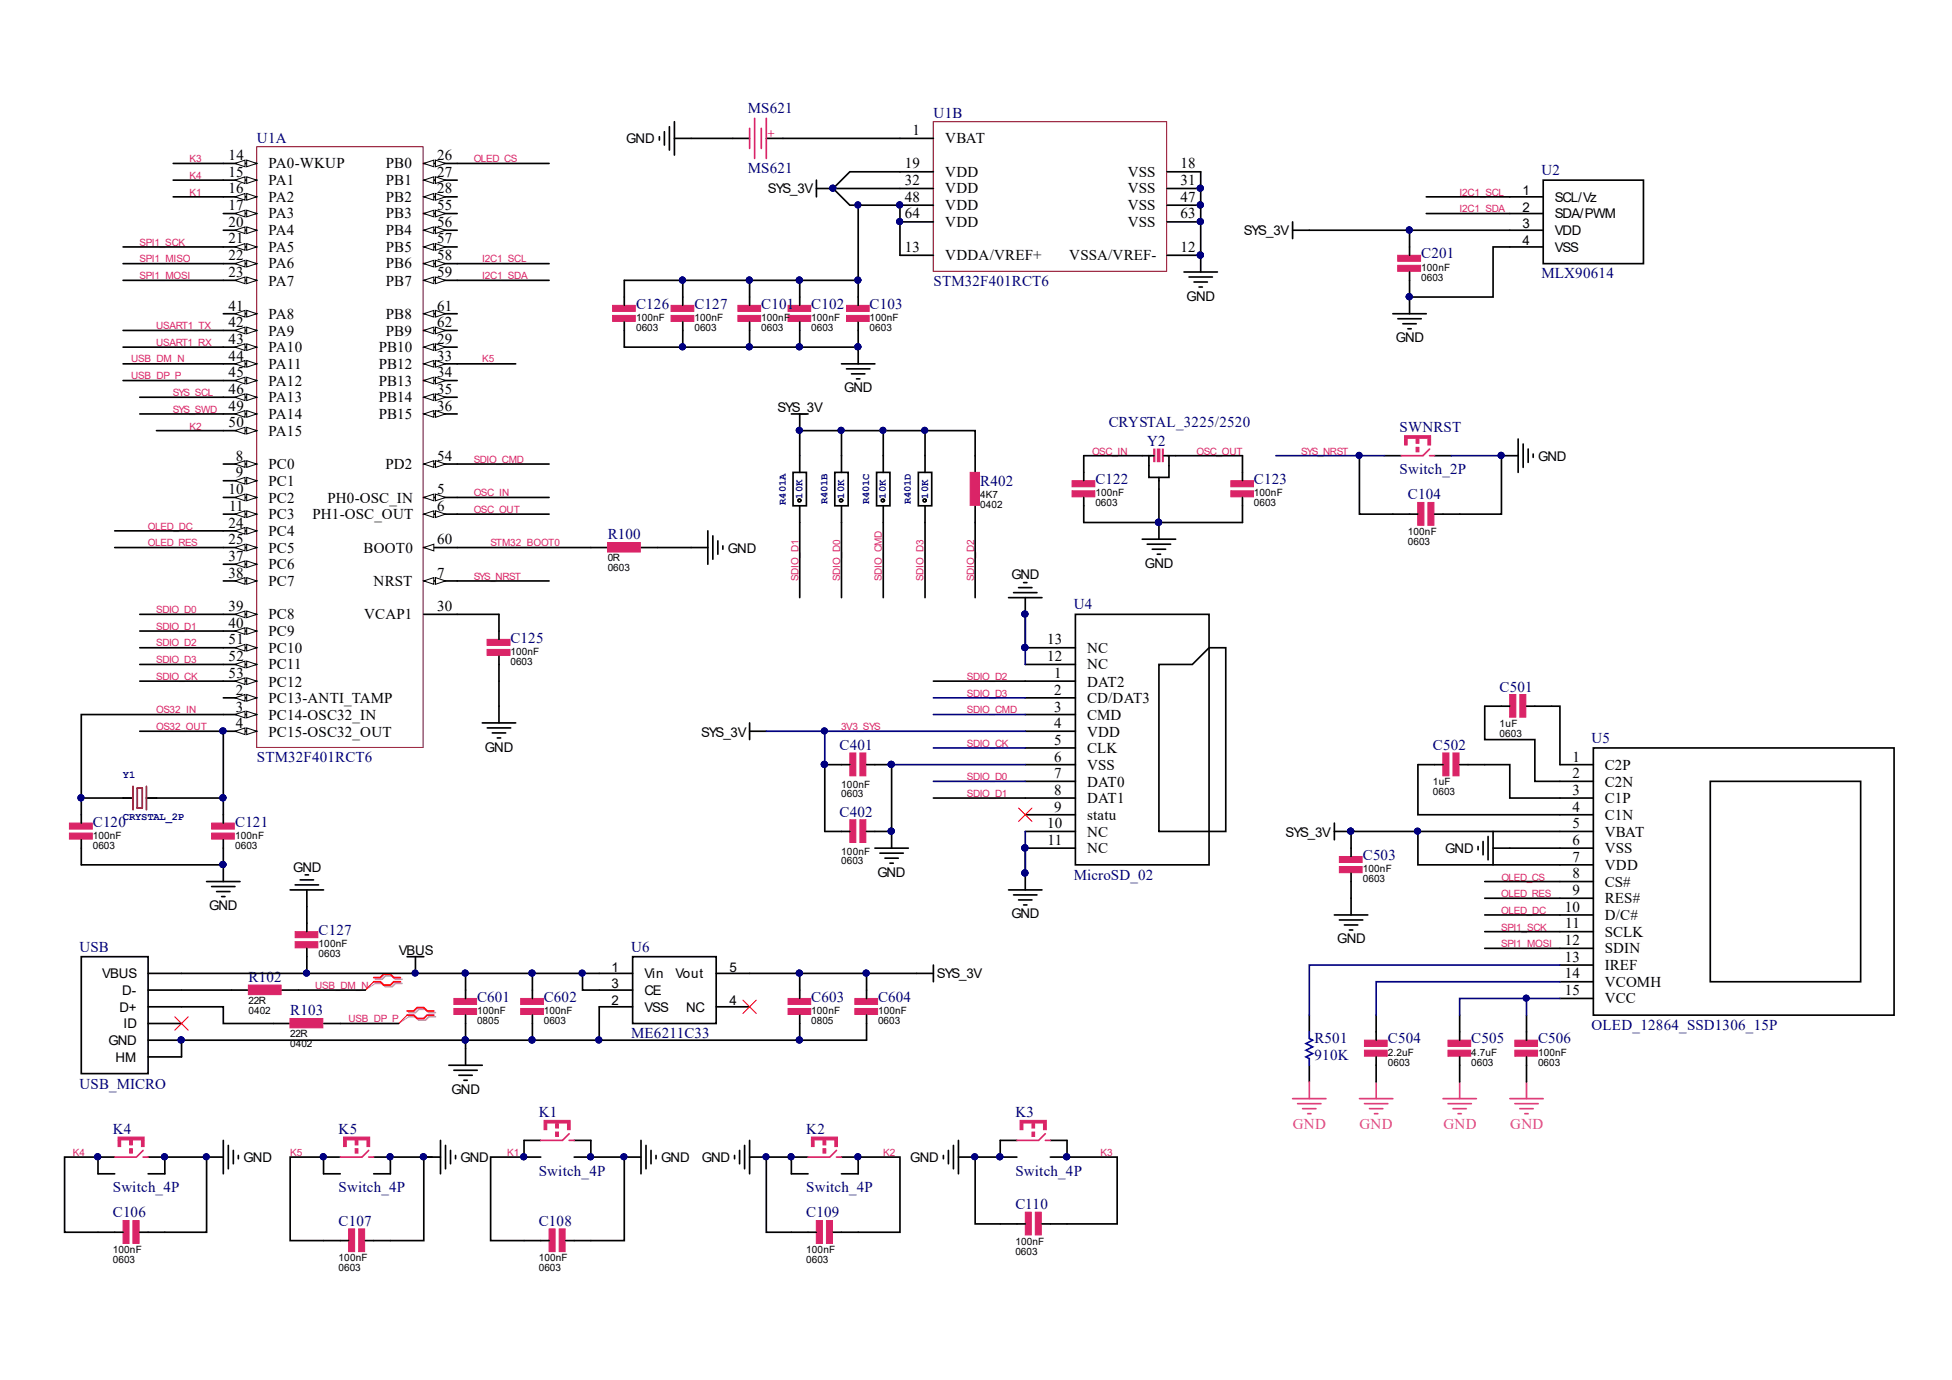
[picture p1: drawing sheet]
<svg xmlns="http://www.w3.org/2000/svg" width="297mm" height="210mm" viewBox="0 0 297 210" stroke-linecap="round" stroke-linejoin="round" font-family="sans-serif">
<defs><g id="words">
<g font-size="2.3" fill="#000080">
<text x="113.8" y="17.2">MS621</text>
<text x="39.1" y="21.8">U1A</text>
<text x="142.1" y="18">U1B</text>
<text x="113.8" y="26.4">MS621</text>
<text x="234.6" y="26.6">U2</text>
<text x="216.3" y="39.3">C201</text>
<text x="96.8" y="47">C126</text>
<text x="105.7" y="47">C127</text>
<text x="115.8" y="47">C101</text>
<text x="123.5" y="47">C102</text>
<text x="132.3" y="47">C103</text>
<text x="142.1" y="43.5">STM32F401RCT6</text>
<text x="234.6" y="42.4">MLX90614</text>
<text x="168.7" y="65">CRYSTAL_3225/2520</text>
<text x="213" y="65.8">SWNRST</text>
<text x="174.6" y="67.8">Y2</text>
<text x="149.2" y="73.9">R402</text>
<text x="166.7" y="73.6">C122</text>
<text x="190.8" y="73.6">C123</text>
<text x="213" y="72.1">Switch_2P</text>
<text x="214.2" y="75.9">C104</text>
<text x="92.5" y="82">R100</text>
<text x="163.4" y="92.7">U4</text>
<text x="77.7" y="97.7">C125</text>
<text x="228.2" y="105.2">C501</text>
<text x="242.2" y="113">U5</text>
<text x="39.1" y="115.8">STM32F401RCT6</text>
<text x="127.8" y="114.1">C401</text>
<text x="218.1" y="114.1">C502</text>
<text x="14.1" y="125.7">C120</text>
<text x="35.8" y="125.7">C121</text>
<text x="127.8" y="124.2">C402</text>
<text x="207.4" y="130.8">C503</text>
<text x="163.4" y="133.8">MicroSD_02</text>
<text x="48.5" y="142.2">C127</text>
<text x="12.1" y="144.8">USB</text>
<text x="37.8" y="149.3">R102</text>
<text x="96" y="144.8">U6</text>
<text x="44.2" y="154.4">R103</text>
<text x="72.6" y="152.4">C601</text>
<text x="82.8" y="152.4">C602</text>
<text x="123.5" y="152.4">C603</text>
<text x="133.6" y="152.4">C604</text>
<text x="96" y="157.9">ME6211C33</text>
<text x="200" y="158.7">R501</text>
<text x="200" y="161.2">910K</text>
<text x="211.2" y="158.7">C504</text>
<text x="223.9" y="158.7">C505</text>
<text x="234" y="158.7">C506</text>
<text x="242.2" y="156.7">OLED_12864_SSD1306_15P</text>
<text x="12.1" y="165.6">USB_MICRO</text>
<text x="17.2" y="172.5">K4</text>
<text x="51.5" y="172.5">K5</text>
<text x="82" y="169.9">K1</text>
<text x="122.7" y="172.5">K2</text>
<text x="154.5" y="169.9">K3</text>
<text x="82" y="178.8">Switch_4P</text>
<text x="154.5" y="178.8">Switch_4P</text>
<text x="17.2" y="181.4">Switch_4P</text>
<text x="17.2" y="185.2">C106</text>
<text x="51.5" y="181.4">Switch_4P</text>
<text x="122.7" y="181.4">Switch_4P</text>
<text x="122.7" y="185.2">C109</text>
<text x="154.5" y="183.9">C110</text>
<text x="51.5" y="186.4">C107</text>
<text x="82" y="186.4">C108</text>
</g>
<g font-size="2.3">
<text x="138.9" y="20.5">1</text>
<text x="143.8" y="21.8">VBAT</text>
<text x="34.8" y="26.9">15</text>
<text x="34.8" y="29.4">16</text>
<text x="34.8" y="24.3">14</text>
<text x="40.9" y="25.6">PA0-WKUP</text>
<text x="40.9" y="28.2">PA1</text>
<text x="58.7" y="25.6">PB0</text>
<text x="58.7" y="28.2">PB1</text>
<text x="66.5" y="24.3">26</text>
<text x="66.5" y="26.9">27</text>
<text x="66.5" y="29.4">28</text>
<text x="137.7" y="25.6">19</text>
<text x="137.7" y="28.2">32</text>
<text x="143.8" y="26.9">VDD</text>
<text x="143.8" y="29.4">VDD</text>
<text x="171.6" y="26.9">VSS</text>
<text x="171.6" y="29.4">VSS</text>
<text x="179.6" y="25.6">18</text>
<text x="179.6" y="28.2">31</text>
<text x="34.8" y="32">17</text>
<text x="34.8" y="34.5">20</text>
<text x="40.9" y="30.7">PA2</text>
<text x="40.9" y="33.2">PA3</text>
<text x="40.9" y="35.8">PA4</text>
<text x="58.7" y="30.7">PB2</text>
<text x="58.7" y="33.2">PB3</text>
<text x="58.7" y="35.8">PB4</text>
<text x="66.5" y="32">55</text>
<text x="66.5" y="34.5">56</text>
<text x="137.7" y="30.7">48</text>
<text x="137.7" y="33.2">64</text>
<text x="143.8" y="32">VDD</text>
<text x="143.8" y="34.5">VDD</text>
<text x="171.6" y="32">VSS</text>
<text x="171.6" y="34.5">VSS</text>
<text x="179.6" y="30.7">47</text>
<text x="179.6" y="33.2">63</text>
<text x="34.8" y="37">21</text>
<text x="34.8" y="39.6">22</text>
<text x="40.9" y="38.3">PA5</text>
<text x="40.9" y="40.8">PA6</text>
<text x="58.7" y="38.3">PB5</text>
<text x="58.7" y="40.8">PB6</text>
<text x="66.5" y="37">57</text>
<text x="66.5" y="39.6">58</text>
<text x="137.7" y="38.3">13</text>
<text x="143.8" y="39.6">VDDA/VREF+</text>
<text x="162.7" y="39.6">VSSA/VREF-</text>
<text x="179.6" y="38.3">12</text>
<text x="34.8" y="42.1">23</text>
<text x="34.8" y="47.3">41</text>
<text x="40.9" y="43.5">PA7</text>
<text x="58.7" y="43.5">PB7</text>
<text x="66.5" y="42.1">59</text>
<text x="66.5" y="47.3">61</text>
<text x="34.8" y="49.8">42</text>
<text x="34.8" y="52.3">43</text>
<text x="40.9" y="48.5">PA8</text>
<text x="40.9" y="51.1">PA9</text>
<text x="40.9" y="53.6">PA10</text>
<text x="57.6" y="53.6">PB10</text>
<text x="58.7" y="48.5">PB8</text>
<text x="58.7" y="51.1">PB9</text>
<text x="66.5" y="49.8">62</text>
<text x="66.5" y="52.3">29</text>
<text x="34.8" y="54.9">44</text>
<text x="34.8" y="57.4">45</text>
<text x="34.8" y="59.9">46</text>
<text x="40.9" y="56.1">PA11</text>
<text x="40.9" y="58.7">PA12</text>
<text x="57.6" y="56.1">PB12</text>
<text x="57.6" y="58.7">PB13</text>
<text x="66.5" y="54.9">33</text>
<text x="66.5" y="57.4">34</text>
<text x="66.5" y="59.9">35</text>
<text x="34.8" y="62.5">49</text>
<text x="34.8" y="65">50</text>
<text x="40.9" y="61.2">PA13</text>
<text x="40.9" y="63.7">PA14</text>
<text x="57.6" y="61.2">PB14</text>
<text x="57.6" y="63.7">PB15</text>
<text x="66.5" y="62.5">36</text>
<text x="35.9" y="70.1">8</text>
<text x="40.9" y="66.3">PA15</text>
<text x="40.9" y="71.4">PC0</text>
<text x="58.6" y="71.4">PD2</text>
<text x="66.5" y="70.1">54</text>
<text x="34.8" y="75.2">10</text>
<text x="34.9" y="77.7">11</text>
<text x="35.9" y="72.6">9</text>
<text x="40.9" y="73.9">PC1</text>
<text x="40.9" y="76.4">PC2</text>
<text x="49.8" y="76.4">PH0-OSC_IN</text>
<text x="66.5" y="75.2">5</text>
<text x="66.5" y="77.7">6</text>
<text x="34.8" y="80.2">24</text>
<text x="34.8" y="82.8">25</text>
<text x="40.9" y="79">PC3</text>
<text x="40.9" y="81.5">PC4</text>
<text x="47.6" y="79">PH1-OSC_OUT</text>
<text x="66.5" y="82.8">60</text>
<text x="34.8" y="85.3">37</text>
<text x="34.8" y="87.8">38</text>
<text x="40.9" y="84">PC5</text>
<text x="40.9" y="86.6">PC6</text>
<text x="40.9" y="89.1">PC7</text>
<text x="55.3" y="84">BOOT0</text>
<text x="56.9" y="89.1">NRST</text>
<text x="66.5" y="87.8">7</text>
<text x="34.8" y="92.9">39</text>
<text x="34.8" y="95.5">40</text>
<text x="40.9" y="94.2">PC8</text>
<text x="55.4" y="94.2">VCAP1</text>
<text x="66.5" y="92.9">30</text>
<text x="34.8" y="98">51</text>
<text x="34.8" y="100.5">52</text>
<text x="40.9" y="96.7">PC9</text>
<text x="40.9" y="99.3">PC10</text>
<text x="40.9" y="101.8">PC11</text>
<text x="159.3" y="100.5">12</text>
<text x="159.3" y="98">13</text>
<text x="165.4" y="101.8">NC</text>
<text x="165.4" y="99.3">NC</text>
<text x="34.8" y="103.1">53</text>
<text x="35.9" y="105.7">2</text>
<text x="40.9" y="107">PC13-ANTI_TAMP</text>
<text x="40.9" y="104.4">PC12</text>
<text x="160.4" y="105.7">2</text>
<text x="160.4" y="103.1">1</text>
<text x="165.4" y="104.4">DAT2</text>
<text x="165.4" y="107">CD/DAT3</text>
<text x="35.9" y="108.2">3</text>
<text x="35.9" y="110.8">4</text>
<text x="40.9" y="109.5">PC14-OSC32_IN</text>
<text x="40.9" y="112">PC15-OSC32_OUT</text>
<text x="160.4" y="108.2">3</text>
<text x="160.4" y="113.3">5</text>
<text x="160.4" y="110.8">4</text>
<text x="165.4" y="109.5">CMD</text>
<text x="165.4" y="112">VDD</text>
<text x="160.4" y="115.8">6</text>
<text x="160.4" y="118.4">7</text>
<text x="165.4" y="114.6">CLK</text>
<text x="165.4" y="117.1">VSS</text>
<text x="165.4" y="119.6">DAT0</text>
<text x="239.3" y="115.8">1</text>
<text x="239.3" y="118.4">2</text>
<text x="244.2" y="117.1">C2P</text>
<text x="244.2" y="119.6">C2N</text>
<text x="159.3" y="126">10</text>
<text x="160.4" y="123.4">9</text>
<text x="160.4" y="120.9">8</text>
<text x="165.4" y="122.2">DAT1</text>
<text x="165.4" y="124.7">statu</text>
<text x="239.3" y="120.9">3</text>
<text x="239.3" y="123.4">4</text>
<text x="239.3" y="126">5</text>
<text x="244.2" y="122.2">C1P</text>
<text x="244.2" y="124.7">C1N</text>
<text x="159.4" y="128.5">11</text>
<text x="165.4" y="127.2">NC</text>
<text x="165.4" y="129.8">NC</text>
<text x="239.3" y="128.5">6</text>
<text x="239.3" y="131.1">7</text>
<text x="244.2" y="127.2">VBAT</text>
<text x="244.2" y="129.8">VSS</text>
<text x="239.3" y="133.6">8</text>
<text x="239.3" y="136.1">9</text>
<text x="244.2" y="132.3">VDD</text>
<text x="244.2" y="134.9">CS#</text>
<text x="244.2" y="137.4">RES#</text>
<text x="238.1" y="138.7">10</text>
<text x="238.1" y="143.7">12</text>
<text x="238.2" y="141.2">11</text>
<text x="244.2" y="139.9">D/C#</text>
<text x="244.2" y="142.5">SCLK</text>
<text x="238.1" y="148.8">14</text>
<text x="238.1" y="146.3">13</text>
<text x="244.2" y="145">SDIN</text>
<text x="244.2" y="147.5">IREF</text>
<text x="238.1" y="151.3">15</text>
<text x="244.2" y="150.1">VCOMH</text>
<text x="244.2" y="152.6">VCC</text>
</g>
<g font-size="2.3" fill="#d0349e">
<text x="196.7" y="171.7">GND</text>
<text x="206.9" y="171.7">GND</text>
<text x="219.7" y="171.7">GND</text>
<text x="229.8" y="171.7">GND</text>
</g>
<g font-size="2">
<text x="95.3" y="21.8">GND</text>
<text x="116.9" y="29.4">SYS_3V</text>
<text x="231.7" y="29.7">1</text>
<text x="189.3" y="35.8">SYS_3V</text>
<text x="231.7" y="32.2">2</text>
<text x="231.7" y="34.7">3</text>
<text x="236.6" y="30.7">SCL/Vz</text>
<text x="236.6" y="33.2">SDA/PWM</text>
<text x="236.6" y="35.8">VDD</text>
<text x="231.7" y="37.3">4</text>
<text x="236.6" y="38.3">VSS</text>
<text x="180.6" y="45.7">GND</text>
<text x="212.4" y="52.1">GND</text>
<text x="128.4" y="59.7">GND</text>
<text x="118.3" y="62.7">SYS_3V</text>
<text x="234" y="70.1">GND</text>
<text x="110.8" y="84">GND</text>
<text x="153.9" y="88.1">GND</text>
<text x="174.2" y="86.3">GND</text>
<text x="106.7" y="112">SYS_3V</text>
<text x="73.8" y="114.3">GND</text>
<text x="195.6" y="127.2">SYS_3V</text>
<text x="219.9" y="129.8">GND</text>
<text x="44.6" y="132.6">GND</text>
<text x="133.5" y="133.3">GND</text>
<text x="31.8" y="138.4">GND</text>
<text x="153.9" y="139.7">GND</text>
<text x="203.5" y="143.5">GND</text>
<text x="15.6" y="148.8">VBUS</text>
<text x="60.7" y="145.3">VBUS</text>
<text x="93.1" y="147.8">1</text>
<text x="98.1" y="148.8">Vin</text>
<text x="102.8" y="148.8">Vout</text>
<text x="111" y="147.8">5</text>
<text x="142.6" y="148.8">SYS_3V</text>
<text x="18.2" y="153.9">D+</text>
<text x="18.6" y="151.3">D-</text>
<text x="93.1" y="152.9">2</text>
<text x="93.1" y="150.3">3</text>
<text x="98.1" y="153.9">VSS</text>
<text x="98.1" y="151.3">CE</text>
<text x="104.4" y="153.9">NC</text>
<text x="111" y="152.9">4</text>
<text x="16.5" y="159">GND</text>
<text x="17.6" y="161.5">HM</text>
<text x="18.8" y="156.4">ID</text>
<text x="68.7" y="166.4">GND</text>
<text x="37.1" y="176.8">GND</text>
<text x="70.1" y="176.8">GND</text>
<text x="100.6" y="176.8">GND</text>
<text x="106.8" y="176.8">GND</text>
<text x="138.5" y="176.8">GND</text>
</g>
<text font-size="1.9" fill="#da2467" x="118" y="20.8" transform="rotate(-90 118 20.8)">+</text>
<g font-size="1.6" fill="#000080">
<text x="119.6" y="76.8" transform="rotate(-90 119.6 76.8)">R401A</text>
<text x="122.1" y="75.8" transform="rotate(-90 122.1 75.8)">10K</text>
<text x="125.9" y="76.7" transform="rotate(-90 125.9 76.7)">R401B</text>
<text x="128.4" y="75.8" transform="rotate(-90 128.4 75.8)">10K</text>
<text x="132.3" y="76.7" transform="rotate(-90 132.3 76.7)">R401C</text>
<text x="134.8" y="75.8" transform="rotate(-90 134.8 75.8)">10K</text>
<text x="138.6" y="76.7" transform="rotate(-90 138.6 76.7)">R401D</text>
<text x="141.2" y="75.8" transform="rotate(-90 141.2 75.8)">10K</text>
<text x="18.7" y="118.4">Y1</text>
<text x="18.7" y="124.7">CRYSTAL_2P</text>
</g>
<g font-size="1.5" fill="#da2467">
<text x="28.9" y="29.8">K1</text>
<text x="28.9" y="24.7">K3</text>
<text x="28.9" y="27.2">K4</text>
<text x="72.1" y="24.7">OLED_CS</text>
<text x="222.1" y="29.8">I2C1_SCL</text>
<text x="222.1" y="32.3">I2C1_SDA</text>
<text x="21.2" y="39.9">SPI1_MISO</text>
<text x="21.2" y="37.4">SPI1_SCK</text>
<text x="73.4" y="39.9">I2C1_SCL</text>
<text x="21.2" y="42.4">SPI1_MOSI</text>
<text x="73.4" y="42.4">I2C1_SDA</text>
<text x="23.8" y="52.6">USART1_RX</text>
<text x="23.8" y="50.1">USART1_TX</text>
<text x="20" y="57.7">USB_DP_P</text>
<text x="20" y="55.1">USB_DM_N</text>
<text x="73.4" y="55.1">K5</text>
<text x="26.3" y="62.8">SYS_SWD</text>
<text x="26.3" y="60.2">SYS_SCL</text>
<text x="28.9" y="65.4">K2</text>
<text x="72.1" y="70.4">SDIO_CMD</text>
<text x="166.2" y="69.2">OSC_IN</text>
<text x="182.1" y="69.2">OSC_OUT</text>
<text x="198" y="69.2">SYS_NRST</text>
<text x="72.1" y="75.5">OSC_IN</text>
<text x="22.5" y="80.6">OLED_DC</text>
<text x="22.5" y="83.1">OLED_RES</text>
<text x="72.1" y="78">OSC_OUT</text>
<text x="74.6" y="83.1">STM32_BOOT0</text>
<text x="72.1" y="88.2">SYS_NRST</text>
<text x="121.5" y="88.4" transform="rotate(-90 121.5 88.4)">SDIO_D1</text>
<text x="127.9" y="88.4" transform="rotate(-90 127.9 88.4)">SDIO_D0</text>
<text x="134.2" y="88.4" transform="rotate(-90 134.2 88.4)">SDIO_CMD</text>
<text x="140.5" y="88.4" transform="rotate(-90 140.5 88.4)">SDIO_D3</text>
<text x="148.2" y="88.4" transform="rotate(-90 148.2 88.4)">SDIO_D2</text>
<text x="23.8" y="93.3">SDIO_D0</text>
<text x="23.8" y="95.8">SDIO_D1</text>
<text x="23.8" y="98.3">SDIO_D2</text>
<text x="23.8" y="100.9">SDIO_D3</text>
<text x="23.8" y="103.4">SDIO_CK</text>
<text x="147.1" y="103.4">SDIO_D2</text>
<text x="147.1" y="105.9">SDIO_D3</text>
<text x="23.8" y="108.5">OS32_IN</text>
<text x="23.8" y="111">OS32_OUT</text>
<text x="128" y="111">3V3_SYS</text>
<text x="147.1" y="113.6">SDIO_CK</text>
<text x="147.1" y="108.5">SDIO_CMD</text>
<text x="147.1" y="118.6">SDIO_D0</text>
<text x="147.1" y="121.2">SDIO_D1</text>
<text x="228.5" y="136.5">OLED_RES</text>
<text x="228.5" y="133.9">OLED_CS</text>
<text x="228.5" y="141.5">SPI1_SCK</text>
<text x="228.5" y="139">OLED_DC</text>
<text x="228.5" y="144.1">SPI1_MOSI</text>
<text x="48" y="150.4">USB_DM_N</text>
<text x="53.1" y="155.5">USB_DP_P</text>
<text x="11.1" y="175.8">K4</text>
<text x="44.2" y="175.8">K5</text>
<text x="77.2" y="175.8">K1</text>
<text x="134.4" y="175.8">K2</text>
<text x="167.5" y="175.8">K3</text>
</g>
<g font-size="1.5">
<text x="216.3" y="41.2">100nF</text>
<text x="216.3" y="42.7">0603</text>
<text x="96.8" y="48.8">100nF</text>
<text x="96.8" y="50.3">0603</text>
<text x="105.7" y="48.8">100nF</text>
<text x="105.7" y="50.3">0603</text>
<text x="115.8" y="48.8">100nF</text>
<text x="115.8" y="50.3">0603</text>
<text x="123.5" y="48.8">100nF</text>
<text x="123.5" y="50.3">0603</text>
<text x="132.3" y="48.8">100nF</text>
<text x="132.3" y="50.3">0603</text>
<text x="149.2" y="75.8">4K7</text>
<text x="149.2" y="77.3">0402</text>
<text x="166.7" y="75.5">100nF</text>
<text x="166.7" y="77">0603</text>
<text x="190.8" y="75.5">100nF</text>
<text x="190.8" y="77">0603</text>
<text x="214.2" y="81.3">100nF</text>
<text x="214.2" y="82.9">0603</text>
<text x="92.5" y="85.4">0R</text>
<text x="92.5" y="86.9">0603</text>
<text x="77.7" y="99.6">100nF</text>
<text x="77.7" y="101.1">0603</text>
<text x="228.2" y="110.5">1uF</text>
<text x="228.2" y="112">0603</text>
<text x="128" y="119.9">100nF</text>
<text x="218.1" y="119.4">1uF</text>
<text x="128" y="121.2">0603</text>
<text x="218.1" y="120.9">0603</text>
<text x="14.1" y="127.6">100nF</text>
<text x="14.1" y="129.1">0603</text>
<text x="35.8" y="127.6">100nF</text>
<text x="35.8" y="129.1">0603</text>
<text x="128" y="130.1">100nF</text>
<text x="128" y="131.4">0603</text>
<text x="207.4" y="132.7">100nF</text>
<text x="207.4" y="134.2">0603</text>
<text x="48.5" y="144.1">100nF</text>
<text x="48.5" y="145.6">0603</text>
<text x="37.8" y="152.7">22R</text>
<text x="37.8" y="154.2">0402</text>
<text x="72.6" y="154.2">100nF</text>
<text x="72.6" y="155.7">0805</text>
<text x="82.8" y="154.2">100nF</text>
<text x="82.8" y="155.7">0603</text>
<text x="123.5" y="154.2">100nF</text>
<text x="123.5" y="155.7">0805</text>
<text x="133.6" y="154.2">100nF</text>
<text x="133.6" y="155.7">0603</text>
<text x="44.2" y="157.8">22R</text>
<text x="44.2" y="159.3">0402</text>
<text x="211.2" y="160.6">2.2uF</text>
<text x="223.9" y="160.6">4.7uF</text>
<text x="234" y="160.6">100nF</text>
<text x="211.2" y="162.1">0603</text>
<text x="223.9" y="162.1">0603</text>
<text x="234" y="162.1">0603</text>
<text x="17.2" y="190.6">100nF</text>
<text x="51.5" y="191.8">100nF</text>
<text x="82" y="191.8">100nF</text>
<text x="122.7" y="190.6">100nF</text>
<text x="154.5" y="189.3">100nF</text>
<text x="154.5" y="190.8">0603</text>
<text x="17.2" y="192.1">0603</text>
<text x="51.5" y="193.4">0603</text>
<text x="82" y="193.4">0603</text>
<text x="122.7" y="192.1">0603</text>
</g>
</g></defs>
<g fill="none" stroke="#000" stroke-width=".25">
<path d="M34 24.9h5.1M124.2 28.7h2.6M124.2 27.4v2.5M136.9 28.7h5.1M136.9 21h5.1M136.9 38.8h5.1M136.9 26.1h5.1M136.9 31.2h5.1M136.9 33.8h5.1M177.6 28.7h5.1M177.6 38.8h5.1M177.6 26.1h5.1"/>
<path d="M177.6 31.2h5.1M177.6 33.8h5.1M214.5 35v3.8M229.7 29.9h5.1M229.7 32.5h5.1M229.7 35h5.1M229.7 37.6h5.1M234.8 27.4h15.3v12.7h-15.3zM114.1 42.6v3.9M114.1 49v3.8M121.7 42.6v3.9M121.7 49v3.8"/>
<path d="M128.1 55.3h5M128.8 56.1h3.6M129.6 56.9h2M130.3 57.6h.5M130.6 42.6v3.9M130.6 49v6.3M212 47.7h5M212.7 48.5h3.6M213.5 49.2h2M214.2 50h.5M214.5 41.4v6.3M210.7 69.3h2.5"/>
<path d="M212 78.2h3.8M218.3 78.2h3.8M218.3 69.3h2.5M228.5 69.3h2.5M231 66.8v5.1M231.8 67.5v3.6M232.5 68.3v2M233.3 69.1v.5M153.5 90.9h5.1M154.2 90.1h3.6M155 89.4h2M155.8 88.6h.5"/>
<path d="M156 90.9v2.5M156 98.5h7.6M163.6 93.4h20.4v38.1h-20.4zM114.1 111.2h2.5M114.1 110v2.5M125.5 116.3h3.8M131.9 116.3h3.8M156 111.2h7.6M156 103.6h7.6M156 106.1h7.6M156 108.7h7.6M156 113.8h7.6"/>
<path d="M156 116.3h7.6M156 118.8h7.6M156 101.1h7.6M176.4 101.1h5l2.6-2.6h2.5v28h-10.1zM215.8 116.3h3.8M222.1 116.3h3.8M225.9 107.4h3.8M232.3 107.4h3.8M237.4 116.3h5.1M237.4 118.8h5.1M242.5 113.8h45.7v40.6h-45.7zM260.3 118.8h22.8v30.5h-22.8z"/>
<path d="M125.5 126.5h3.8M131.9 126.5h3.8v2.5M133.1 129h5.1M133.9 129.8h3.6M134.7 130.5h2M135.4 131.3h.5M153.5 135.4h5.1M154.2 136.1h3.6M155 136.9h2M155.8 137.6h.5M156 132.8v2.6M156 121.4h7.6"/>
<path d="M156 123.9h7.6M156 126.5h7.6M156 129h7.6M203.1 139.2h5M203.1 125.2v2.5M203.1 126.5h2.5v3.8M203.8 139.9h3.6M205.6 132.8v6.4M224.9 128.8v.5M225.7 128v2M226.4 127.2v3.6M227.2 129h2.5"/>
<path d="M227.2 126.5v5M237.4 121.4h5.1M237.4 123.9h5.1M237.4 126.5h5.1M237.4 129h5.1M237.4 131.5h5.1M237.4 134.1h5.1M237.4 136.6h5.1M237.4 139.2h5.1M12.4 145.5h10.1v17.8h-10.1zM22.5 148.1h5.1M22.5 153.1h5.1"/>
<path d="M22.5 150.6h5.1M22.5 158.2h5.1M22.5 155.7h5.1M61.9 145.5h2.6M63.2 145.5v2.6M70.8 148.1v3.8M70.8 154.4v3.8M70.8 159.5v2.5M81 148.1v3.8M81 154.4v3.8M91.2 148.1h5.1M91.2 153.1h5.1"/>
<path d="M91.2 150.6h5.1M96.3 145.5h12.7v10.2h-12.7zM109 148.1h5.1M109 153.1h5.1M121.7 148.1v3.8M121.7 154.4v3.8M131.9 148.1v3.8M131.9 154.4v3.8M139.5 148.1h2.5M142 146.8v2.5M199.2 154.4v2.5M204.6 140.7h2"/>
<path d="M205.3 141.5h.5M209.4 154.4v3.8M222.1 154.4v3.8M232.3 154.4v3.8M237.4 141.7h5.1M237.4 144.2h5.1M237.4 146.8h5.1M237.4 149.3h5.1M237.4 151.9h5.1M14.9 176h2.6M14.9 178.5h2.6M22.5 160.8h5.1"/>
<path d="M22.5 176h2.6M22.5 178.5h2.6M31.4 176h2.6M34 173.5v5M34.7 174.2v3.6M35.5 175v2M36.3 175.7v.6M49.2 176h2.6M49.2 178.5h2.6M56.9 176h2.5M56.9 178.5h2.5M64.5 176h2.5"/>
<path d="M67 173.5v5M67.8 174.2v3.6M68.3 162h5.1M68.6 175v2M69.1 162.8h3.5M69.3 175.7v.6M69.8 163.6h2.1M70.6 164.3h.5M79.7 173.5h2.6M79.7 176h2.6M87.4 173.5h2.5M87.4 176h2.5"/>
<path d="M120.4 176h2.6M120.4 178.5h2.6M128.1 176h2.5M128.1 178.5h2.5M152.2 173.5h2.5M152.2 176h2.5M159.8 173.5h2.6M159.8 176h2.6M199.2 162v2.6M209.4 160.8v3.8M222.1 160.8v3.8M232.3 160.8v3.8"/>
<path d="M14.9 187.4h3.8M21.3 187.4h3.8M49.2 188.7h3.8M55.6 188.7h3.8M79.7 188.7h3.9M86.1 188.7h3.8M120.4 187.4h3.8M126.8 187.4h3.8M152.2 186.2h3.8M158.6 186.2h3.8"/>
</g>
<g fill="#000080" stroke="#000080" stroke-width=".15">
<circle cx="214.4" cy="45.1" r=".46"/>
<circle cx="214.4" cy="35" r=".46"/>
<circle cx="121.6" cy="52.8" r=".46"/>
<circle cx="121.6" cy="42.6" r=".47"/>
<circle cx="114" cy="52.8" r=".46"/>
<circle cx="114" cy="42.6" r=".46"/>
<circle cx="130.5" cy="52.8" r=".46"/>
<circle cx="130.5" cy="42.6" r=".46"/>
<circle cx="126.7" cy="28.6" r=".46"/>
<circle cx="156" cy="129" r=".47"/>
<circle cx="156" cy="98.5" r=".47"/>
<circle cx="156" cy="132.8" r=".47"/>
<circle cx="156" cy="93.4" r=".46"/>
<circle cx="135.6" cy="116.3" r=".46"/>
<circle cx="125.5" cy="116.3" r=".46"/>
<circle cx="135.6" cy="126.4" r=".46"/>
<circle cx="205.5" cy="126.4" r=".46"/>
<circle cx="228.4" cy="69.3" r=".46"/>
<circle cx="70.8" cy="158.2" r=".47"/>
<circle cx="70.8" cy="148" r=".46"/>
<circle cx="81" cy="158.2" r=".47"/>
<circle cx="81" cy="148" r=".46"/>
<circle cx="121.6" cy="158.2" r=".47"/>
<circle cx="121.6" cy="148" r=".46"/>
<circle cx="131.8" cy="148" r=".46"/>
<circle cx="27.6" cy="158.2" r=".47"/>
<circle cx="63.2" cy="148" r=".46"/>
<circle cx="79.7" cy="175.9" r=".46"/>
<circle cx="89.9" cy="175.9" r=".46"/>
<circle cx="120.4" cy="175.9" r=".46"/>
<circle cx="130.5" cy="175.9" r=".46"/>
<circle cx="14.9" cy="175.9" r=".46"/>
<circle cx="25" cy="175.9" r=".46"/>
<circle cx="49.2" cy="175.9" r=".46"/>
<circle cx="59.4" cy="175.9" r=".46"/>
<circle cx="152.1" cy="175.9" r=".46"/>
<circle cx="162.3" cy="175.9" r=".46"/>
<circle cx="31.4" cy="175.9" r=".46"/>
<circle cx="64.4" cy="175.9" r=".46"/>
<circle cx="182.6" cy="38.8" r=".47"/>
<circle cx="182.7" cy="28.6" r=".46"/>
<circle cx="182.6" cy="31.2" r=".47"/>
<circle cx="136.9" cy="31.2" r=".46"/>
<circle cx="182.7" cy="33.7" r=".46"/>
<circle cx="136.9" cy="33.7" r=".46"/>
</g>
<g fill="#da2467" stroke="#da2467" stroke-width=".15">
<path d="M212.7 40.4h3.5v.9h-3.5z"/>
<path d="M212.7 38.8h3.5v.9h-3.5z"/>
<path d="M119.9 48h3.5v.9h-3.5z"/>
<path d="M119.9 46.5h3.5v.9h-3.5z"/>
<path d="M112.3 48h3.4v.9h-3.4z"/>
<path d="M112.3 46.5h3.4v.9h-3.4z"/>
<path d="M128.8 48h3.5v.9h-3.5z"/>
<path d="M128.8 46.5h3.5v.9h-3.5z"/>
<path d="M130.8 114.5h1v3.5h-1z"/>
<path d="M129.3 114.5h.9v3.5h-.9z"/>
<path d="M130.8 124.7h1v3.4h-1z"/>
<path d="M129.3 124.7h.9v3.4h-.9z"/>
<path d="M229.7 105.6h1v3.5h-1z"/>
<path d="M231.3 105.6h.9v3.5h-.9z"/>
<path d="M219.6 114.5h.9v3.5h-.9z"/>
<path d="M221.1 114.5h.9v3.5h-.9z"/>
<path d="M203.8 131.8h3.5v.9h-3.5z"/>
<path d="M203.8 130.3h3.5v.9h-3.5z"/>
<path d="M230.5 159.7h3.5v1h-3.5z"/>
<path d="M230.5 158.2h3.5v1h-3.5z"/>
<path d="M220.3 159.7h3.5v1h-3.5z"/>
<path d="M220.3 158.2h3.5v1h-3.5z"/>
<path d="M207.6 159.7h3.5v1h-3.5z"/>
<path d="M207.6 158.2h3.5v1h-3.5z"/>
<path d="M213.7 66.3h4v.4h-4z"/>
<path d="M213.7 66.8h.4v.9h-.4z"/>
<path d="M217.3 66.8h.4v.9h-.4z"/>
<path d="M215.5 66.8h.4v.6h-.4z"/>
<path d="M215.5 68h.4v.7h-.4z"/>
<path d="M215.7 76.4h1v3.5h-1z"/>
<path d="M217.3 76.4h.9v3.5h-.9z"/>
<path d="M69.1 153.4h3.4v.9h-3.4z"/>
<path d="M69.1 151.9h3.4v.9h-3.4z"/>
<path d="M79.2 153.4h3.5v.9h-3.5z"/>
<path d="M79.2 151.9h3.5v.9h-3.5z"/>
<path d="M119.9 153.4h3.5v.9h-3.5z"/>
<path d="M119.9 151.9h3.5v.9h-3.5z"/>
<path d="M130.1 153.4h3.4v.9h-3.4z"/>
<path d="M130.1 151.9h3.4v.9h-3.4z"/>
<path d="M82.8 170.4h4v.4h-4z"/>
<path d="M82.8 170.9h.4v.9h-.4z"/>
<path d="M86.4 170.9h.4v.9h-.4z"/>
<path d="M84.5 170.9h.5v.7h-.5z"/>
<path d="M84.5 172.2h.5v.6h-.5z"/>
<path d="M123.5 173h3.9v.4h-3.9z"/>
<path d="M123.5 173.5h.4v.9h-.4z"/>
<path d="M127 173.5h.4v.9h-.4z"/>
<path d="M125.2 173.5h.5v.6h-.5z"/>
<path d="M125.2 174.7h.5v.7h-.5z"/>
<path d="M18 173h3.9v.4h-3.9z"/>
<path d="M18 173.5h.4v.9h-.4z"/>
<path d="M21.5 173.5h.4v.9h-.4z"/>
<path d="M19.7 173.5h.4v.6h-.4z"/>
<path d="M19.7 174.7h.4v.7h-.4z"/>
<path d="M52.3 173h4v.4h-4z"/>
<path d="M52.3 173.5h.4v.9h-.4z"/>
<path d="M55.8 173.5h.5v.9h-.5z"/>
<path d="M54 173.5h.5v.6h-.5z"/>
<path d="M54 174.7h.5v.7h-.5z"/>
<path d="M155.2 170.4h4v.4h-4z"/>
<path d="M155.2 170.9h.5v.9h-.5z"/>
<path d="M158.8 170.9h.4v.9h-.4z"/>
<path d="M157 170.9h.4v.7h-.4z"/>
<path d="M157 172.2h.4v.6h-.4z"/>
<path d="M18.7 185.7h.9v3.4h-.9z"/>
<path d="M20.2 185.7h1v3.4h-1z"/>
<path d="M53 186.9h1v3.5h-1z"/>
<path d="M54.6 186.9h.9v3.5h-.9z"/>
<path d="M83.6 186.9h.9v3.5h-.9z"/>
<path d="M85.1 186.9h.9v3.5h-.9z"/>
<path d="M124.2 185.7h1v3.4h-1z"/>
<path d="M125.8 185.7h.9v3.4h-.9z"/>
<path d="M156 184.4h.9v3.4h-.9z"/>
<path d="M157.5 184.4h1v3.4h-1z"/>
</g>
<path d="M155 122.9l2 2M157 122.9l-2 2M26.6 154.7l2 2M28.6 154.7l-2 2M113.1 152.1l2 2.1M115.1 152.1l-2 2.1" fill="none" stroke="#f00" stroke-width=".15"/>
<path d="M199.2 156.9v1.1l.5 .2-1 .5 1 .5-1 .5 1 .6-1 .5 .5 .2v1" fill="none" stroke="#00f" stroke-width=".25"/>
<g fill="none" stroke="#d0349e" stroke-width=".25">
<path d="M196.7 167.1h5.1M197.5 167.9h3.5M198.2 168.6h2.1M199 169.4h.5M199.2 164.6v2.5M206.9 167.1h5.1M207.6 167.9h3.6M208.4 168.6h2M209.2 169.4h.5M209.4 164.6v2.5M219.6 167.1h5.1M220.3 167.9h3.6"/>
<path d="M221.1 168.6h2M221.9 169.4h.5M222.1 164.6v2.5M229.7 167.1h5.1M230.5 167.9h3.6M231.3 168.6h2M232 169.4h.5M232.3 164.6v2.5"/>
</g>
<path d="M217.5 68.3l-1 1h-3.3M217.5 69.3h.8M21.8 175l-1 1h-3.3M21.8 176h.7M56.1 175l-1 1h-3.3M56.1 176h.8M86.6 172.4l-1 1.1h-3.3M86.6 173.5h.8M127.3 175l-1 1h-3.3M127.3 176h.8M159.1 172.4l-1 1.1h-3.4M159.1 173.5h.7" fill="none" stroke="#da2467" stroke-width=".25"/>
<path d="M142 18.5h35.5v22.8h-35.5zM39.1 22.3h25.3v91.4h-25.3z" fill="none" stroke="#800000" stroke-width=".15"/>
<path d="M37.5 24.4l1.6 .5-1.6 .5z" fill="#fffcf8"/>
<path d="M37.5 24.4l1.6 .5-1.6 .5z" fill="none" stroke="#000" stroke-width=".15"/>
<path d="M35.8 24.9l1.5-.5v1z" fill="#fffcf8"/>
<path d="M35.8 24.9l1.5-.5v1z" fill="none" stroke="#000" stroke-width=".15"/>
<path d="M34 27.4h5.1" fill="none" stroke="#000" stroke-width=".25"/>
<path d="M37.5 26.9l1.6 .5-1.6 .5z" fill="#fffcf8"/>
<path d="M37.5 26.9l1.6 .5-1.6 .5z" fill="none" stroke="#000" stroke-width=".15"/>
<path d="M35.8 27.4l1.5-.5v1z" fill="#fffcf8"/>
<path d="M35.8 27.4l1.5-.5v1z" fill="none" stroke="#000" stroke-width=".15"/>
<path d="M34 29.9h5.1" fill="none" stroke="#000" stroke-width=".25"/>
<path d="M37.5 29.4l1.6 .5-1.6 .5z" fill="#fffcf8"/>
<path d="M37.5 29.4l1.6 .5-1.6 .5z" fill="none" stroke="#000" stroke-width=".15"/>
<path d="M35.8 29.9l1.5-.5v1z" fill="#fffcf8"/>
<path d="M35.8 29.9l1.5-.5v1z" fill="none" stroke="#000" stroke-width=".15"/>
<path d="M34 32.5h5.1" fill="none" stroke="#000" stroke-width=".25"/>
<path d="M37.5 32l1.6 .5-1.6 .5z" fill="#fffcf8"/>
<path d="M37.5 32l1.6 .5-1.6 .5z" fill="none" stroke="#000" stroke-width=".15"/>
<path d="M35.8 32.5l1.5-.5v1z" fill="#fffcf8"/>
<path d="M35.8 32.5l1.5-.5v1z" fill="none" stroke="#000" stroke-width=".15"/>
<path d="M34 35h5.1" fill="none" stroke="#000" stroke-width=".25"/>
<path d="M37.5 34.5l1.6 .5-1.6 .5z" fill="#fffcf8"/>
<path d="M37.5 34.5l1.6 .5-1.6 .5z" fill="none" stroke="#000" stroke-width=".15"/>
<path d="M35.8 35l1.5-.5v1z" fill="#fffcf8"/>
<path d="M35.8 35l1.5-.5v1z" fill="none" stroke="#000" stroke-width=".15"/>
<path d="M34 37.6h5.1" fill="none" stroke="#000" stroke-width=".25"/>
<path d="M37.5 37.1l1.6 .5-1.6 .5z" fill="#fffcf8"/>
<path d="M37.5 37.1l1.6 .5-1.6 .5z" fill="none" stroke="#000" stroke-width=".15"/>
<path d="M35.8 37.6l1.5-.5v1z" fill="#fffcf8"/>
<path d="M35.8 37.6l1.5-.5v1z" fill="none" stroke="#000" stroke-width=".15"/>
<path d="M34 40.1h5.1" fill="none" stroke="#000" stroke-width=".25"/>
<path d="M37.5 39.6l1.6 .5-1.6 .5z" fill="#fffcf8"/>
<path d="M37.5 39.6l1.6 .5-1.6 .5z" fill="none" stroke="#000" stroke-width=".15"/>
<path d="M35.8 40.1l1.5-.5v1z" fill="#fffcf8"/>
<path d="M35.8 40.1l1.5-.5v1z" fill="none" stroke="#000" stroke-width=".15"/>
<path d="M34 42.6h5.1" fill="none" stroke="#000" stroke-width=".25"/>
<path d="M37.5 42.1l1.6 .5-1.6 .5z" fill="#fffcf8"/>
<path d="M37.5 42.1l1.6 .5-1.6 .5z" fill="none" stroke="#000" stroke-width=".15"/>
<path d="M35.8 42.6l1.5-.5v1z" fill="#fffcf8"/>
<path d="M35.8 42.6l1.5-.5v1z" fill="none" stroke="#000" stroke-width=".15"/>
<path d="M64.5 24.9h5.1" fill="none" stroke="#000" stroke-width=".25"/>
<path d="M64.5 24.9l1.5-.5v1z" fill="#fffcf8"/>
<path d="M64.5 24.9l1.5-.5v1z" fill="none" stroke="#000" stroke-width=".15"/>
<path d="M66.3 24.4l1.5 .5-1.5 .5z" fill="#fffcf8"/>
<path d="M66.3 24.4l1.5 .5-1.5 .5z" fill="none" stroke="#000" stroke-width=".15"/>
<path d="M64.5 27.4h5.1" fill="none" stroke="#000" stroke-width=".25"/>
<path d="M64.5 27.4l1.5-.5v1z" fill="#fffcf8"/>
<path d="M64.5 27.4l1.5-.5v1z" fill="none" stroke="#000" stroke-width=".15"/>
<path d="M66.3 26.9l1.5 .5-1.5 .5z" fill="#fffcf8"/>
<path d="M66.3 26.9l1.5 .5-1.5 .5z" fill="none" stroke="#000" stroke-width=".15"/>
<path d="M64.5 29.9h5.1" fill="none" stroke="#000" stroke-width=".25"/>
<path d="M64.5 29.9l1.5-.5v1z" fill="#fffcf8"/>
<path d="M64.5 29.9l1.5-.5v1z" fill="none" stroke="#000" stroke-width=".15"/>
<path d="M66.3 29.4l1.5 .5-1.5 .5z" fill="#fffcf8"/>
<path d="M66.3 29.4l1.5 .5-1.5 .5z" fill="none" stroke="#000" stroke-width=".15"/>
<path d="M64.5 52.8h5.1" fill="none" stroke="#000" stroke-width=".25"/>
<path d="M64.5 52.8l1.5-.5v1z" fill="#fffcf8"/>
<path d="M64.5 52.8l1.5-.5v1z" fill="none" stroke="#000" stroke-width=".15"/>
<path d="M66.3 52.3l1.5 .5-1.5 .5z" fill="#fffcf8"/>
<path d="M66.3 52.3l1.5 .5-1.5 .5z" fill="none" stroke="#000" stroke-width=".15"/>
<path d="M64.5 55.3h5.1" fill="none" stroke="#000" stroke-width=".25"/>
<path d="M64.5 55.3l1.5-.5v1z" fill="#fffcf8"/>
<path d="M64.5 55.3l1.5-.5v1z" fill="none" stroke="#000" stroke-width=".15"/>
<path d="M66.3 54.8l1.5 .5-1.5 .5z" fill="#fffcf8"/>
<path d="M66.3 54.8l1.5 .5-1.5 .5z" fill="none" stroke="#000" stroke-width=".15"/>
<path d="M64.5 57.9h5.1" fill="none" stroke="#000" stroke-width=".25"/>
<path d="M64.5 57.9l1.5-.5v1z" fill="#fffcf8"/>
<path d="M64.5 57.9l1.5-.5v1z" fill="none" stroke="#000" stroke-width=".15"/>
<path d="M66.3 57.4l1.5 .5-1.5 .5z" fill="#fffcf8"/>
<path d="M66.3 57.4l1.5 .5-1.5 .5z" fill="none" stroke="#000" stroke-width=".15"/>
<path d="M64.5 60.4h5.1" fill="none" stroke="#000" stroke-width=".25"/>
<path d="M64.5 60.4l1.5-.5v1z" fill="#fffcf8"/>
<path d="M64.5 60.4l1.5-.5v1z" fill="none" stroke="#000" stroke-width=".15"/>
<path d="M66.3 59.9l1.5 .5-1.5 .5z" fill="#fffcf8"/>
<path d="M66.3 59.9l1.5 .5-1.5 .5z" fill="none" stroke="#000" stroke-width=".15"/>
<path d="M64.5 63h5.1" fill="none" stroke="#000" stroke-width=".25"/>
<path d="M64.5 63l1.5-.5v1z" fill="#fffcf8"/>
<path d="M64.5 63l1.5-.5v1z" fill="none" stroke="#000" stroke-width=".15"/>
<path d="M66.3 62.5l1.5 .5-1.5 .5z" fill="#fffcf8"/>
<path d="M66.3 62.5l1.5 .5-1.5 .5z" fill="none" stroke="#000" stroke-width=".15"/>
<path d="M34 47.7h5.1" fill="none" stroke="#000" stroke-width=".25"/>
<path d="M37.5 47.2l1.6 .5-1.6 .5z" fill="#fffcf8"/>
<path d="M37.5 47.2l1.6 .5-1.6 .5z" fill="none" stroke="#000" stroke-width=".15"/>
<path d="M35.8 47.7l1.5-.5v1z" fill="#fffcf8"/>
<path d="M35.8 47.7l1.5-.5v1z" fill="none" stroke="#000" stroke-width=".15"/>
<path d="M34 50.3h5.1" fill="none" stroke="#000" stroke-width=".25"/>
<path d="M37.5 49.8l1.6 .5-1.6 .5z" fill="#fffcf8"/>
<path d="M37.5 49.8l1.6 .5-1.6 .5z" fill="none" stroke="#000" stroke-width=".15"/>
<path d="M35.8 50.3l1.5-.5v1z" fill="#fffcf8"/>
<path d="M35.8 50.3l1.5-.5v1z" fill="none" stroke="#000" stroke-width=".15"/>
<path d="M34 52.8h5.1" fill="none" stroke="#000" stroke-width=".25"/>
<path d="M37.5 52.3l1.6 .5-1.6 .5z" fill="#fffcf8"/>
<path d="M37.5 52.3l1.6 .5-1.6 .5z" fill="none" stroke="#000" stroke-width=".15"/>
<path d="M35.8 52.8l1.5-.5v1z" fill="#fffcf8"/>
<path d="M35.8 52.8l1.5-.5v1z" fill="none" stroke="#000" stroke-width=".15"/>
<path d="M34 55.3h5.1" fill="none" stroke="#000" stroke-width=".25"/>
<path d="M37.5 54.8l1.6 .5-1.6 .5z" fill="#fffcf8"/>
<path d="M37.5 54.8l1.6 .5-1.6 .5z" fill="none" stroke="#000" stroke-width=".15"/>
<path d="M35.8 55.3l1.5-.5v1z" fill="#fffcf8"/>
<path d="M35.8 55.3l1.5-.5v1z" fill="none" stroke="#000" stroke-width=".15"/>
<path d="M34 57.9h5.1" fill="none" stroke="#000" stroke-width=".25"/>
<path d="M37.5 57.4l1.6 .5-1.6 .5z" fill="#fffcf8"/>
<path d="M37.5 57.4l1.6 .5-1.6 .5z" fill="none" stroke="#000" stroke-width=".15"/>
<path d="M35.8 57.9l1.5-.5v1z" fill="#fffcf8"/>
<path d="M35.8 57.9l1.5-.5v1z" fill="none" stroke="#000" stroke-width=".15"/>
<path d="M34 60.4h5.1" fill="none" stroke="#000" stroke-width=".25"/>
<path d="M37.5 59.9l1.6 .5-1.6 .5z" fill="#fffcf8"/>
<path d="M37.5 59.9l1.6 .5-1.6 .5z" fill="none" stroke="#000" stroke-width=".15"/>
<path d="M35.8 60.4l1.5-.5v1z" fill="#fffcf8"/>
<path d="M35.8 60.4l1.5-.5v1z" fill="none" stroke="#000" stroke-width=".15"/>
<path d="M34 63h5.1" fill="none" stroke="#000" stroke-width=".25"/>
<path d="M37.5 62.5l1.6 .5-1.6 .5z" fill="#fffcf8"/>
<path d="M37.5 62.5l1.6 .5-1.6 .5z" fill="none" stroke="#000" stroke-width=".15"/>
<path d="M35.8 63l1.5-.5v1z" fill="#fffcf8"/>
<path d="M35.8 63l1.5-.5v1z" fill="none" stroke="#000" stroke-width=".15"/>
<path d="M34 65.5h5.1" fill="none" stroke="#000" stroke-width=".25"/>
<path d="M37.5 65l1.6 .5-1.6 .5z" fill="#fffcf8"/>
<path d="M37.5 65l1.6 .5-1.6 .5z" fill="none" stroke="#000" stroke-width=".15"/>
<path d="M35.8 65.5l1.5-.5v1z" fill="#fffcf8"/>
<path d="M35.8 65.5l1.5-.5v1z" fill="none" stroke="#000" stroke-width=".15"/>
<path d="M64.5 32.5h5.1" fill="none" stroke="#000" stroke-width=".25"/>
<path d="M64.5 32.5l1.5-.5v1z" fill="#fffcf8"/>
<path d="M64.5 32.5l1.5-.5v1z" fill="none" stroke="#000" stroke-width=".15"/>
<path d="M66.3 32l1.5 .5-1.5 .5z" fill="#fffcf8"/>
<path d="M66.3 32l1.5 .5-1.5 .5z" fill="none" stroke="#000" stroke-width=".15"/>
<path d="M64.5 35h5.1" fill="none" stroke="#000" stroke-width=".25"/>
<path d="M64.5 35l1.5-.5v1z" fill="#fffcf8"/>
<path d="M64.5 35l1.5-.5v1z" fill="none" stroke="#000" stroke-width=".15"/>
<path d="M66.3 34.5l1.5 .5-1.5 .5z" fill="#fffcf8"/>
<path d="M66.3 34.5l1.5 .5-1.5 .5z" fill="none" stroke="#000" stroke-width=".15"/>
<path d="M64.5 37.6h5.1" fill="none" stroke="#000" stroke-width=".25"/>
<path d="M64.5 37.6l1.5-.5v1z" fill="#fffcf8"/>
<path d="M64.5 37.6l1.5-.5v1z" fill="none" stroke="#000" stroke-width=".15"/>
<path d="M66.3 37.1l1.5 .5-1.5 .5z" fill="#fffcf8"/>
<path d="M66.3 37.1l1.5 .5-1.5 .5z" fill="none" stroke="#000" stroke-width=".15"/>
<path d="M64.5 40.1h5.1" fill="none" stroke="#000" stroke-width=".25"/>
<path d="M64.5 40.1l1.5-.5v1z" fill="#fffcf8"/>
<path d="M64.5 40.1l1.5-.5v1z" fill="none" stroke="#000" stroke-width=".15"/>
<path d="M66.3 39.6l1.5 .5-1.5 .5z" fill="#fffcf8"/>
<path d="M66.3 39.6l1.5 .5-1.5 .5z" fill="none" stroke="#000" stroke-width=".15"/>
<path d="M64.5 42.6h5.1" fill="none" stroke="#000" stroke-width=".25"/>
<path d="M64.5 42.6l1.5-.5v1z" fill="#fffcf8"/>
<path d="M64.5 42.6l1.5-.5v1z" fill="none" stroke="#000" stroke-width=".15"/>
<path d="M66.3 42.1l1.5 .5-1.5 .5z" fill="#fffcf8"/>
<path d="M66.3 42.1l1.5 .5-1.5 .5z" fill="none" stroke="#000" stroke-width=".15"/>
<path d="M64.5 47.7h5.1" fill="none" stroke="#000" stroke-width=".25"/>
<path d="M64.5 47.7l1.5-.5v1z" fill="#fffcf8"/>
<path d="M64.5 47.7l1.5-.5v1z" fill="none" stroke="#000" stroke-width=".15"/>
<path d="M66.3 47.2l1.5 .5-1.5 .5z" fill="#fffcf8"/>
<path d="M66.3 47.2l1.5 .5-1.5 .5z" fill="none" stroke="#000" stroke-width=".15"/>
<path d="M64.5 50.3h5.1" fill="none" stroke="#000" stroke-width=".25"/>
<path d="M64.5 50.3l1.5-.5v1z" fill="#fffcf8"/>
<path d="M64.5 50.3l1.5-.5v1z" fill="none" stroke="#000" stroke-width=".15"/>
<path d="M66.3 49.8l1.5 .5-1.5 .5z" fill="#fffcf8"/>
<path d="M66.3 49.8l1.5 .5-1.5 .5z" fill="none" stroke="#000" stroke-width=".15"/>
<path d="M34 106.1h5.1" fill="none" stroke="#000" stroke-width=".25"/>
<path d="M37.5 105.6l1.6 .5-1.6 .6z" fill="#fffcf8"/>
<path d="M37.5 105.6l1.6 .5-1.6 .6z" fill="none" stroke="#000" stroke-width=".15"/>
<path d="M35.8 106.1l1.5-.5v1.1z" fill="#fffcf8"/>
<path d="M35.8 106.1l1.5-.5v1.1z" fill="none" stroke="#000" stroke-width=".15"/>
<path d="M34 108.7h5.1" fill="none" stroke="#000" stroke-width=".25"/>
<path d="M37.5 108.2l1.6 .5-1.6 .5z" fill="#fffcf8"/>
<path d="M37.5 108.2l1.6 .5-1.6 .5z" fill="none" stroke="#000" stroke-width=".15"/>
<path d="M35.8 108.7l1.5-.5v1z" fill="#fffcf8"/>
<path d="M35.8 108.7l1.5-.5v1z" fill="none" stroke="#000" stroke-width=".15"/>
<path d="M34 111.2h5.1" fill="none" stroke="#000" stroke-width=".25"/>
<path d="M37.5 110.7l1.6 .5-1.6 .5z" fill="#fffcf8"/>
<path d="M37.5 110.7l1.6 .5-1.6 .5z" fill="none" stroke="#000" stroke-width=".15"/>
<path d="M35.8 111.2l1.5-.5v1z" fill="#fffcf8"/>
<path d="M35.8 111.2l1.5-.5v1z" fill="none" stroke="#000" stroke-width=".15"/>
<circle cx="33.9" cy="111.2" r=".46" fill="#000080" stroke="#000080" stroke-width=".15"/>
<path d="M34 70.6h5.1" fill="none" stroke="#000" stroke-width=".25"/>
<path d="M37.5 70.1l1.6 .5-1.6 .5z" fill="#fffcf8"/>
<path d="M37.5 70.1l1.6 .5-1.6 .5z" fill="none" stroke="#000" stroke-width=".15"/>
<path d="M35.8 70.6l1.5-.5v1z" fill="#fffcf8"/>
<path d="M35.8 70.6l1.5-.5v1z" fill="none" stroke="#000" stroke-width=".15"/>
<path d="M34 73.1h5.1" fill="none" stroke="#000" stroke-width=".25"/>
<path d="M37.5 72.6l1.6 .5-1.6 .5z" fill="#fffcf8"/>
<path d="M37.5 72.6l1.6 .5-1.6 .5z" fill="none" stroke="#000" stroke-width=".15"/>
<path d="M35.8 73.1l1.5-.5v1z" fill="#fffcf8"/>
<path d="M35.8 73.1l1.5-.5v1z" fill="none" stroke="#000" stroke-width=".15"/>
<path d="M34 75.7h5.1" fill="none" stroke="#000" stroke-width=".25"/>
<path d="M37.5 75.2l1.6 .5-1.6 .5z" fill="#fffcf8"/>
<path d="M37.5 75.2l1.6 .5-1.6 .5z" fill="none" stroke="#000" stroke-width=".15"/>
<path d="M35.8 75.7l1.5-.5v1z" fill="#fffcf8"/>
<path d="M35.8 75.7l1.5-.5v1z" fill="none" stroke="#000" stroke-width=".15"/>
<path d="M34 78.2h5.1" fill="none" stroke="#000" stroke-width=".25"/>
<path d="M37.5 77.7l1.6 .5-1.6 .5z" fill="#fffcf8"/>
<path d="M37.5 77.7l1.6 .5-1.6 .5z" fill="none" stroke="#000" stroke-width=".15"/>
<path d="M35.8 78.2l1.5-.5v1z" fill="#fffcf8"/>
<path d="M35.8 78.2l1.5-.5v1z" fill="none" stroke="#000" stroke-width=".15"/>
<path d="M34 80.7h5.1" fill="none" stroke="#000" stroke-width=".25"/>
<path d="M37.5 80.2l1.6 .5-1.6 .6z" fill="#fffcf8"/>
<path d="M37.5 80.2l1.6 .5-1.6 .6z" fill="none" stroke="#000" stroke-width=".15"/>
<path d="M35.8 80.7l1.5-.5v1.1z" fill="#fffcf8"/>
<path d="M35.8 80.7l1.5-.5v1.1z" fill="none" stroke="#000" stroke-width=".15"/>
<path d="M34 83.3h5.1" fill="none" stroke="#000" stroke-width=".25"/>
<path d="M37.5 82.8l1.6 .5-1.6 .5z" fill="#fffcf8"/>
<path d="M37.5 82.8l1.6 .5-1.6 .5z" fill="none" stroke="#000" stroke-width=".15"/>
<path d="M35.8 83.3l1.5-.5v1z" fill="#fffcf8"/>
<path d="M35.8 83.3l1.5-.5v1z" fill="none" stroke="#000" stroke-width=".15"/>
<path d="M34 85.8h5.1" fill="none" stroke="#000" stroke-width=".25"/>
<path d="M37.5 85.3l1.6 .5-1.6 .5z" fill="#fffcf8"/>
<path d="M37.5 85.3l1.6 .5-1.6 .5z" fill="none" stroke="#000" stroke-width=".15"/>
<path d="M35.8 85.8l1.5-.5v1z" fill="#fffcf8"/>
<path d="M35.8 85.8l1.5-.5v1z" fill="none" stroke="#000" stroke-width=".15"/>
<path d="M34 88.4h5.1" fill="none" stroke="#000" stroke-width=".25"/>
<path d="M37.5 87.9l1.6 .5-1.6 .5z" fill="#fffcf8"/>
<path d="M37.5 87.9l1.6 .5-1.6 .5z" fill="none" stroke="#000" stroke-width=".15"/>
<path d="M35.8 88.4l1.5-.5v1z" fill="#fffcf8"/>
<path d="M35.8 88.4l1.5-.5v1z" fill="none" stroke="#000" stroke-width=".15"/>
<path d="M34 93.4h5.1" fill="none" stroke="#000" stroke-width=".25"/>
<path d="M37.5 92.9l1.6 .5-1.6 .6z" fill="#fffcf8"/>
<path d="M37.5 92.9l1.6 .5-1.6 .6z" fill="none" stroke="#000" stroke-width=".15"/>
<path d="M35.8 93.4l1.5-.5v1.1z" fill="#fffcf8"/>
<path d="M35.8 93.4l1.5-.5v1.1z" fill="none" stroke="#000" stroke-width=".15"/>
<path d="M34 96h5.1" fill="none" stroke="#000" stroke-width=".25"/>
<path d="M37.5 95.5l1.6 .5-1.6 .5z" fill="#fffcf8"/>
<path d="M37.5 95.5l1.6 .5-1.6 .5z" fill="none" stroke="#000" stroke-width=".15"/>
<path d="M35.8 96l1.5-.5v1z" fill="#fffcf8"/>
<path d="M35.8 96l1.5-.5v1z" fill="none" stroke="#000" stroke-width=".15"/>
<path d="M34 98.5h5.1" fill="none" stroke="#000" stroke-width=".25"/>
<path d="M37.5 98l1.6 .5-1.6 .5z" fill="#fffcf8"/>
<path d="M37.5 98l1.6 .5-1.6 .5z" fill="none" stroke="#000" stroke-width=".15"/>
<path d="M35.8 98.5l1.5-.5v1z" fill="#fffcf8"/>
<path d="M35.8 98.5l1.5-.5v1z" fill="none" stroke="#000" stroke-width=".15"/>
<path d="M34 101.1h5.1" fill="none" stroke="#000" stroke-width=".25"/>
<path d="M37.5 100.6l1.6 .5-1.6 .5z" fill="#fffcf8"/>
<path d="M37.5 100.6l1.6 .5-1.6 .5z" fill="none" stroke="#000" stroke-width=".15"/>
<path d="M35.8 101.1l1.5-.5v1z" fill="#fffcf8"/>
<path d="M35.8 101.1l1.5-.5v1z" fill="none" stroke="#000" stroke-width=".15"/>
<path d="M34 103.6h5.1" fill="none" stroke="#000" stroke-width=".25"/>
<path d="M37.5 103.1l1.6 .5-1.6 .5z" fill="#fffcf8"/>
<path d="M37.5 103.1l1.6 .5-1.6 .5z" fill="none" stroke="#000" stroke-width=".15"/>
<path d="M35.8 103.6l1.5-.5v1z" fill="#fffcf8"/>
<path d="M35.8 103.6l1.5-.5v1z" fill="none" stroke="#000" stroke-width=".15"/>
<path d="M64.5 70.6h5.1" fill="none" stroke="#000" stroke-width=".25"/>
<path d="M64.5 70.6l1.5-.5v1z" fill="#fffcf8"/>
<path d="M64.5 70.6l1.5-.5v1z" fill="none" stroke="#000" stroke-width=".15"/>
<path d="M66.3 70.1l1.5 .5-1.5 .5z" fill="#fffcf8"/>
<path d="M66.3 70.1l1.5 .5-1.5 .5z" fill="none" stroke="#000" stroke-width=".15"/>
<path d="M64.5 75.7h5.1" fill="none" stroke="#000" stroke-width=".25"/>
<path d="M64.5 75.7l1.5-.5v1z" fill="#fffcf8"/>
<path d="M64.5 75.7l1.5-.5v1z" fill="none" stroke="#000" stroke-width=".15"/>
<path d="M66.3 75.2l1.5 .5-1.5 .5z" fill="#fffcf8"/>
<path d="M66.3 75.2l1.5 .5-1.5 .5z" fill="none" stroke="#000" stroke-width=".15"/>
<path d="M64.5 78.2h5.1" fill="none" stroke="#000" stroke-width=".25"/>
<path d="M64.5 78.2l1.5-.5v1z" fill="#fffcf8"/>
<path d="M64.5 78.2l1.5-.5v1z" fill="none" stroke="#000" stroke-width=".15"/>
<path d="M66.3 77.7l1.5 .5-1.5 .5z" fill="#fffcf8"/>
<path d="M66.3 77.7l1.5 .5-1.5 .5z" fill="none" stroke="#000" stroke-width=".15"/>
<path d="M64.5 88.4h5.1" fill="none" stroke="#000" stroke-width=".25"/>
<path d="M64.5 88.4l1.5-.5v1z" fill="#fffcf8"/>
<path d="M64.5 88.4l1.5-.5v1z" fill="none" stroke="#000" stroke-width=".15"/>
<path d="M66.3 87.9l1.5 .5-1.5 .5z" fill="#fffcf8"/>
<path d="M66.3 87.9l1.5 .5-1.5 .5z" fill="none" stroke="#000" stroke-width=".15"/>
<path d="M64.5 93.4h5.1M64.5 83.3h5.1" fill="none" stroke="#000" stroke-width=".25"/>
<path d="M64.5 83.3l1.5-.5v1z" fill="#fffcf8"/>
<path d="M64.5 83.3l1.5-.5v1z" fill="none" stroke="#000" stroke-width=".15"/>
<g fill="#000080" stroke="#000080" stroke-width=".15">
<circle cx="33.9" cy="111.2" r=".46"/>
<circle cx="182.6" cy="38.8" r=".47"/>
<circle cx="12.3" cy="121.3" r=".46"/>
<circle cx="33.9" cy="131.5" r=".46"/>
<circle cx="33.9" cy="121.3" r=".47"/>
<circle cx="176.3" cy="79.4" r=".47"/>
<circle cx="46.6" cy="148" r=".46"/>
<circle cx="103.8" cy="52.8" r=".46"/>
<circle cx="103.8" cy="42.6" r=".46"/>
<circle cx="148.3" cy="175.9" r=".46"/>
<circle cx="116.6" cy="175.9" r=".46"/>
<circle cx="121.6" cy="65.5" r=".46"/>
<circle cx="94.9" cy="175.9" r=".46"/>
<circle cx="214.4" cy="35" r=".46"/>
<circle cx="214.4" cy="45.1" r=".46"/>
<circle cx="135.6" cy="116.3" r=".46"/>
<circle cx="125.5" cy="111.2" r=".46"/>
<circle cx="125.5" cy="116.3" r=".46"/>
<circle cx="135.6" cy="126.4" r=".46"/>
<circle cx="232.2" cy="151.8" r=".46"/>
<circle cx="215.7" cy="126.4" r=".46"/>
<circle cx="205.5" cy="126.4" r=".46"/>
<circle cx="228.4" cy="69.3" r=".46"/>
<circle cx="206.8" cy="69.3" r=".46"/>
<circle cx="121.6" cy="148" r=".46"/>
<circle cx="131.8" cy="148" r=".46"/>
<circle cx="70.8" cy="158.2" r=".47"/>
<circle cx="81" cy="158.2" r=".47"/>
<circle cx="91.1" cy="158.2" r=".47"/>
<circle cx="88.6" cy="148" r=".46"/>
<circle cx="121.6" cy="158.2" r=".47"/>
<circle cx="81" cy="148" r=".46"/>
<circle cx="70.8" cy="148" r=".46"/>
<circle cx="63.2" cy="148" r=".46"/>
<circle cx="27.6" cy="158.2" r=".47"/>
<circle cx="64.4" cy="175.9" r=".46"/>
<circle cx="156" cy="93.4" r=".46"/>
<circle cx="156" cy="98.5" r=".47"/>
<circle cx="156" cy="132.8" r=".47"/>
<circle cx="156" cy="129" r=".47"/>
<circle cx="182.7" cy="28.6" r=".46"/>
<circle cx="182.6" cy="31.2" r=".47"/>
<circle cx="182.7" cy="33.7" r=".46"/>
<circle cx="126.7" cy="28.6" r=".46"/>
<circle cx="130.5" cy="31.2" r=".46"/>
<circle cx="130.5" cy="42.6" r=".46"/>
<circle cx="121.6" cy="42.6" r=".47"/>
<circle cx="114" cy="42.6" r=".46"/>
<circle cx="130.5" cy="52.8" r=".46"/>
<circle cx="121.6" cy="52.8" r=".46"/>
<circle cx="114" cy="52.8" r=".46"/>
<circle cx="79.7" cy="175.9" r=".46"/>
<circle cx="89.9" cy="175.9" r=".46"/>
<circle cx="120.4" cy="175.9" r=".46"/>
<circle cx="130.5" cy="175.9" r=".46"/>
<circle cx="152.1" cy="175.9" r=".46"/>
<circle cx="162.3" cy="175.9" r=".46"/>
<circle cx="14.9" cy="175.9" r=".46"/>
<circle cx="25" cy="175.9" r=".46"/>
<circle cx="31.4" cy="175.9" r=".46"/>
<circle cx="49.2" cy="175.9" r=".46"/>
<circle cx="59.4" cy="175.9" r=".46"/>
<circle cx="128" cy="65.5" r=".46"/>
<circle cx="134.4" cy="65.5" r=".46"/>
<circle cx="140.7" cy="65.5" r=".46"/>
<circle cx="136.9" cy="31.2" r=".46"/>
<circle cx="136.9" cy="33.7" r=".46"/>
</g>
<g fill="none" stroke="#000" stroke-width=".25">
<path d="M101.9 19.3v3.5M102.6 18.5v5.1M18.7 37.6h15.3M26.4 29.9h7.6M26.4 24.9h7.6M26.4 27.4h7.6M69.6 24.9h14M100.3 20.8v.5M101.1 20v2.1M102.6 21h11.5M116.6 21h20.3M126.8 28.7h10.1"/>
<path d="M130.6 31.2v11.4h-35.6v3.9M136.9 26.1h-7.6l-2.5 2.6 2.5 2.5h7.6v7.6M182.7 26.1v15.3M196.7 35h33M196.7 33.8v2.5M217 32.5h12.7M217 29.9h12.7M229.7 37.6h-2.5v7.6h-12.7M18.7 52.8h15.3M18.7 50.3h15.3M18.7 42.6h15.3M18.7 40.1h15.3"/>
<path d="M18.7 55.3h15.3M18.7 57.9h15.3M69.6 42.6h14M69.6 40.1h14M69.6 55.3h8.9M95 49v3.8h35.6M103.9 42.6v3.9M103.9 49v3.8M180.2 41.4h5.1M180.9 42.1h3.6M181.7 42.9h2M182.5 43.7h.5"/>
<path d="M21.3 63h12.7M21.3 60.4h12.7M23.8 65.5h10.2M69.6 70.6h14M69.6 78.2h14M69.6 75.7h14M120.4 63h2.6M120.7 71.9h2v5h-2zM121.7 71.9v-6.4h26.7v6.4M121.7 63v2.5M121.7 76.9v14M127 71.9h2.1v5h-2.1z"/>
<path d="M128.1 65.5v6.4M128.1 76.9v14M133.4 71.9h2v5h-2zM134.4 65.5v6.4M134.4 76.9v14M139.7 71.9h2.1v5h-2.1zM140.8 65.5v6.4M140.8 76.9v14M148.4 76.9v14M164.9 75.7v3.8h24.2v-3.8M174.8 69.3v3.3h3.1v-3.3M175.6 69.3h-10.7v3.8"/>
<path d="M176.4 72.6v9.4M177.1 69.3h12v3.8M206.9 69.3v8.9h5.1M228.5 69.3v8.9h-6.4M17.5 83.3h16.5M17.5 80.7h16.5M21.3 93.4h12.7M21.3 96h12.7M21.3 98.5h12.7M69.6 93.4h6.3v3.9M69.6 83.3h22.9M69.6 88.4h14"/>
<path d="M75.9 99.8v10.2M97.5 83.3h10.2M107.7 80.7v5.1M108.5 81.5v3.6M109.2 82.3v2M110 83v.5M156 93.4v5.1M173.8 82h5.1M174.6 82.8h3.5M175.3 83.5h2.1M176.1 84.3h.5M21.3 111.2h12.7v10.2h-11.5"/>
<path d="M21.3 103.6h12.7M21.3 101.1h12.7M34 108.7h-21.6v12.7h7.6M73.4 110h5.1M74.2 110.7h3.5M74.9 111.5h2M75.7 112.2h.5M125.5 116.3v10.2M135.7 116.3v10.2M142 103.6h14M215.8 116.3v7.6h21.6M225.9 107.4v5.1h7.7v6.3h3.8"/>
<path d="M225.9 116.3h3.8v5.1h7.7M236.1 107.4h1.3v8.9M12.4 121.4v3.8M12.4 127.7v3.8h21.6M31.4 134.1h5.1M32.2 134.8h3.6M33 135.6h2M33.7 136.4h.5M34 121.4v3.8M34 127.7v6.4M44.2 135.4h5M44.9 134.6h3.6"/>
<path d="M45.7 133.8h2M46.4 133.1h.5M46.7 135.4v6.3M142 121.4h14M156 129v3.8M205.6 126.5h31.8M215.8 126.5v5h21.6M225.9 134.1h11.5M225.9 136.6h11.5M225.9 139.2h11.5M229.7 129h7.7M27.6 148.1h63.6"/>
<path d="M27.6 153.1h6.4v2.6h10.2M27.6 150.6h10.2M42.9 150.6h12.7M46.7 144.2v3.9M49.2 155.7h11.5M70.8 158.2h-43.2v2.6M88.6 148.1v2.5h2.6M91.2 153.1v5.1h-20.4v1.3M91.2 158.2h40.7M114.1 148.1h25.4M225.9 141.7h11.5M225.9 144.2h11.5"/>
<path d="M14.9 178.5v-2.5h-5.1v11.4h5.1M25.1 178.5v-2.5h6.3v11.4h-6.3M49.2 178.5v-2.5h-5v12.7h5M64.5 176v12.7h-5.1M65.8 176h-6.4v2.5M79.7 173.5v2.5h-5v12.7h5M89.9 173.5v2.5h5.1v12.7h-5.1M95 176h2.5M97.5 173.5v5M98.3 174.2v3.6M99.1 175v2M99.8 175.7v.6"/>
<path d="M111.8 175.7v.6M112.5 175v2M113.3 174.2v3.6M114.1 176h2.5M114.1 173.5v5M120.4 178.5v-2.5h-3.8v11.4h3.8M130.6 178.5v-2.5h6.3v11.4h-6.3M143.6 175.7v.6M144.3 175v2M145.1 174.2v3.6M145.8 173.5v5M145.8 176h2.6"/>
<path d="M152.2 173.5v2.5h-3.8v10.2h3.8M162.4 173.5v2.5h7.6v10.2h-7.6"/>
<circle cx="121.6" cy="76.1" r=".23"/>
<circle cx="128" cy="76.1" r=".24"/>
<circle cx="134.3" cy="76.1" r=".24"/>
<circle cx="140.7" cy="76.1" r=".24"/>
</g>
<path d="M20.3 119.6v3.6M20.9 119.9h.7v3h-.7zM22.3 119.6v3.6M18.7 121.4h1.6M22.3 121.4h1.5" fill="none" stroke="#800000" stroke-width=".25"/>
<g fill="#da2467" stroke="#da2467" stroke-width=".15">
<path d="M176.1 68.3h.4v1.9h-.4z"/>
<path d="M175.6 68.3h.1v1.9h-.1z"/>
<path d="M176.9 68.3h.1v1.9h-.1z"/>
<path d="M10.6 126.7h3.4v.9h-3.4z"/>
<path d="M10.6 125.2h3.4v.9h-3.4z"/>
<path d="M32.2 126.7h3.5v.9h-3.5z"/>
<path d="M32.2 125.2h3.5v.9h-3.5z"/>
<path d="M163.1 74.6h3.5v1h-3.5z"/>
<path d="M163.1 73.1h3.5v.9h-3.5z"/>
<path d="M187.3 74.6h3.4v1h-3.4z"/>
<path d="M187.3 73.1h3.4v.9h-3.4z"/>
<path d="M44.1 154.9h5v1.4h-5z"/>
<path d="M37.8 149.8h5v1.5h-5z"/>
<path d="M74.1 98.8h3.5v.9h-3.5z"/>
<path d="M74.1 97.3h3.5v.9h-3.5z"/>
<path d="M92.5 82.5h4.9v1.5h-4.9z"/>
<path d="M44.9 143.2h3.5v1h-3.5z"/>
<path d="M44.9 141.7h3.5v.9h-3.5z"/>
<path d="M102.1 48h3.5v.9h-3.5z"/>
<path d="M102.1 46.5h3.5v.9h-3.5z"/>
<path d="M93.2 48h3.5v.9h-3.5z"/>
<path d="M93.2 46.5h3.5v.9h-3.5z"/>
<path d="M147.6 71.9h1.5v5h-1.5z"/>
</g>
<path d="M57.1 148.9h1l.5-.5h1.1l.5 .5h1M57.1 149.6h1l.5 .5h1.1l.5-.5h1M62.2 154h1l.5-.5h1l.6 .5h1M62.2 154.7h1l.5 .5h1l.6-.5h1" fill="none" stroke="#d0a19e" stroke-width=".25"/>
<path d="M57.1 149.6l-1.5 1M62.2 154.7l-1.5 1" fill="none" stroke="#d0a19e" stroke-width=".15"/>
<path d="M56.9 148.7h1l.5-.5h1l.5 .5h1M56.9 149.3h1l.5 .5h1l.5-.5h1M61.9 153.8h1.1l.5-.5h1l.5 .5h1M61.9 154.4h1.1l.5 .5h1l.5-.5h1" fill="none" stroke="#f00" stroke-width=".25"/>
<path d="M56.9 149.3l-1.3 1.3M61.9 154.4l-1.2 1.3" fill="none" stroke="#f00" stroke-width=".15"/>
<path d="M114.1 19.5v3.1M114.8 18v6.1M115.8 19.5v3.1M116.6 18v6.1" fill="none" stroke="#da2467" stroke-width=".25"/>
<g fill="none" stroke="#000080" stroke-width=".25">
<path d="M194.2 69.3h16.5M220.8 69.3h7.7M156 93.4v7.7M116.6 111.2h39.4M125.5 111.2v5.1M135.7 116.3h20.3M142 113.8h14M142 106.1h14M142 108.7h14M142 118.8h14M156 126.5v6.3M232.3 151.9v2.5"/>
<path d="M237.4 151.9h-15.3v2.5M237.4 149.3h-28v5.1M237.4 146.8h-38.2v7.6"/>
</g>
<use href="#words"/>
</svg>
